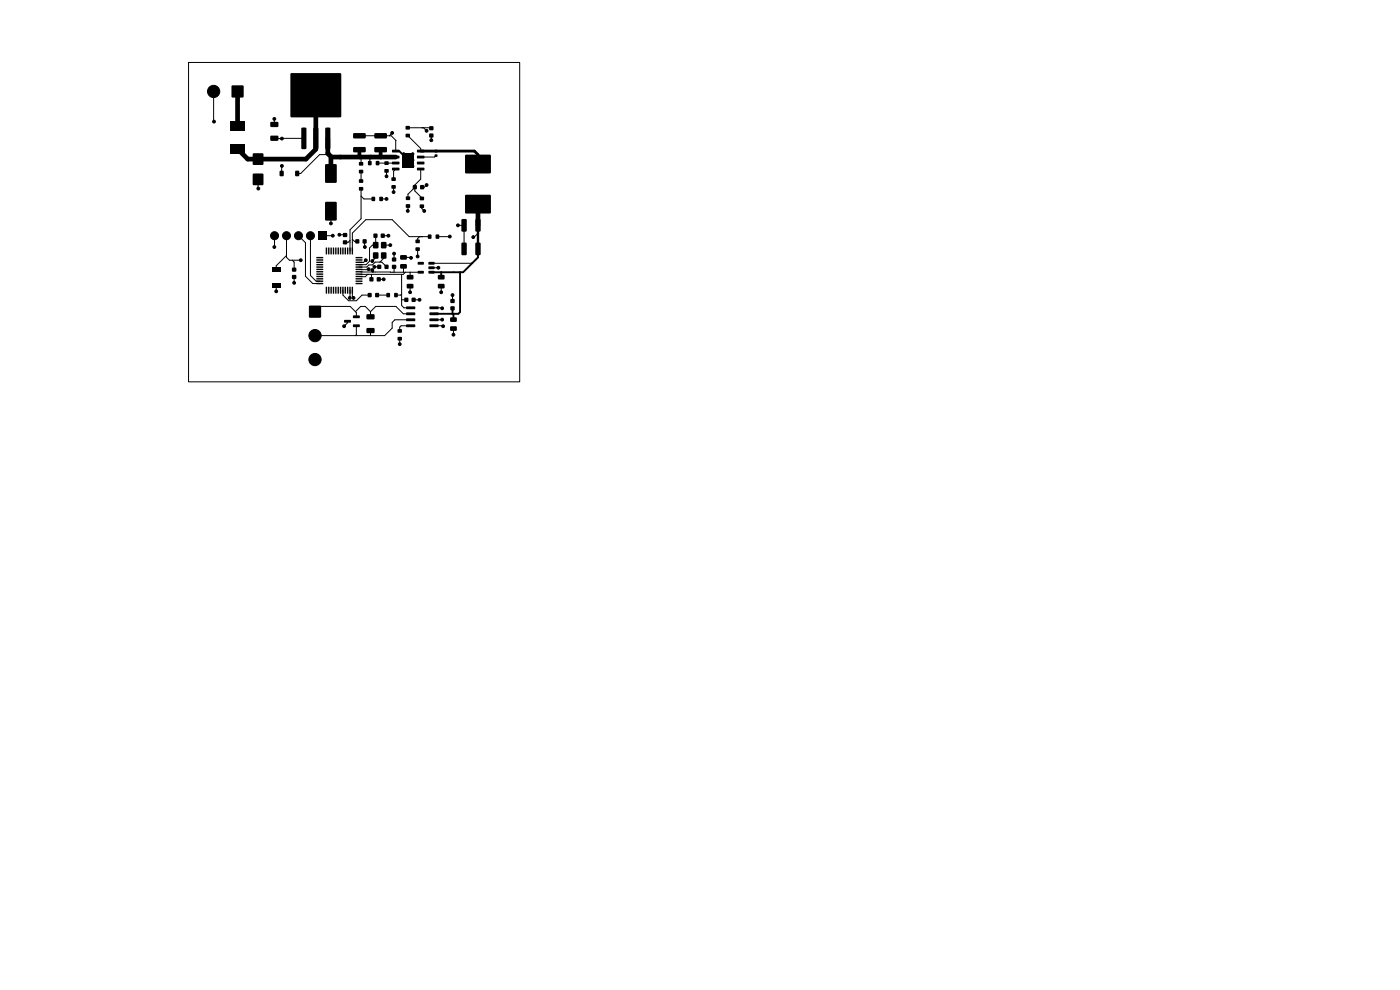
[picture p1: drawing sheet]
<svg xmlns="http://www.w3.org/2000/svg" width="297mm" height="210mm" viewBox="0 0 297 210" stroke-linecap="round" stroke-linejoin="round" font-family="sans-serif">
<g fill="#000">
<path d="M48.8 30.6h3.2v2h-3.2zM48.8 25.7h3.2v2h-3.2zM49.2 18.2h2.4v2.4h-2.4zM53.7 36.9h2.1v2.3h-2.1zM53.7 32.6h2.1v2.3h-2.1zM57.4 28.8h1.5l.2 .2v.7l-.3 .2h-1.3l-.2-.3zM57.4 25.9h1.5l.2 .2v.7l-.3 .2-1.3-.1-.2-.2zM59.4 36.3h.7v1h-.7zM61.7 15.6h10.6v9.2h-10.6zM62.7 36.3h.7v1h-.7zM64 27.1h.8l.2 .2v4.1l-.2 .3-.7-.1-.2-.2zM66.5 27.1h.8l.2 .2v4.1l-.2 .3-.7-.1-.1-.2z"/>
<path d="M69.1 27.1h.7l.3 .2v4.1l-.3 .3-.7-.1-.1-.2zM69 34.9l2.2-.1 .2 .2 .1 3.6-.2 .2h-2.1l-.2-.2zM76.2 38.1h.8v.6h-.8zM76.2 39.7h.8v.7h-.8zM76.2 34.4h.8v.7h-.8zM76.2 36.1h.8v.6h-.8zM75 28.3l2.4-.1 .2 .3v.7l-.3 .2h-2.2l-.2-.3zM75 31.2h2.4l.2 .2v.8l-.3 .1h-2.2l-.2-.2zM78.1 34.2h.7v.8h-.7zM79.8 34.2h.6v.8h-.6zM79.5 28.3l2.4-.1 .2 .3v.7l-.2 .2h-2.3l-.2-.3zM79.5 31.2h2.4l.2 .2v.8l-.2 .1h-2.3l-.2-.2z"/>
<path d="M81.6 35.9h.8v.7h-.8zM81.6 34.3h.8v.6h-.8zM83.2 31.8h1.5v.5h-1.5zM83.2 33.1l1.5-.1v.5l-1.5 .1zM83.2 34.3h1.5v.5l-1.5 .1zM83.2 35.6h1.5v.5h-1.5zM83.1 37.7h.8v.6h-.8zM83.1 39.3h.8v.7h-.8zM85.4 32.4h2.4v3.1h-2.4zM86.1 28.4h.8v.7h-.8zM86.1 26.8h.8v.6h-.8zM87.6 39.3h.8v.8h-.8z"/>
<path d="M88.5 35.6h1.5v.5h-1.5zM88.5 34.3h1.5v.5l-1.5 .1zM88.5 33.1l1.5-.1v.5l-1.5 .1zM88.5 31.8h1.5v.5h-1.5zM89.2 39.3h.7v.8h-.7zM91.1 28.4h.8v.7h-.8zM91.1 26.8h.8v.8h-.8zM92.2 31.8h.6v.5h-.6zM92.2 32.8h.6v.4h-.6zM98.7 32.9h5.4v3.8h-5.4zM57.7 56.8h1.7v.9h-1.7zM62 58.4h.8v.7h-.8z"/>
<path d="M62 56.8h.8v.8h-.8zM67.5 49.2h1.7v1.7h-1.7zM67.1 54.5h1.4l.1 .2-1.4 .1zM67.1 55h1.4l.1 .2-1.4 .1zM67.1 55.5h1.4l.1 .2-1.4 .1zM67.1 56h1.4l.1 .2-1.4 .1zM67.1 56.5h1.4l.1 .2-1.4 .1zM67.1 57h1.4l.1 .2-1.4 .1zM67.1 57.5h1.4l.1 .2-1.4 .1zM67.1 58h1.4l.1 .2-1.4 .1zM67.1 58.5h1.4l.1 .2-1.4 .1zM67.1 59h1.4l.1 .2-1.4 .1z"/>
<path d="M67.1 59.5h1.4l.1 .2-1.4 .1zM69.1 52.5l.3 .1-.1 1.4-.2-.1zM69.6 52.5l.3 .1-.1 1.4-.2-.1zM70.1 52.5l.3 .1-.1 1.4-.2-.1zM70.6 52.5l.3 .1-.1 1.4-.2-.1zM69 42.9l2.2-.1 .2 .2 .1 3.6-.2 .2h-2.1l-.2-.2zM71.1 52.5l.3 .1-.1 1.4-.2-.1zM71.6 52.5l.3 .1-.1 1.4-.2-.1zM72.1 52.5l.3 .1-.1 1.4-.2-.1zM72.6 52.5l.3 .1-.1 1.4-.2-.1zM72.8 51h.8v.8h-.8zM72.8 49.5h.8v.7h-.8z"/>
<path d="M73.1 52.5l.3 .1-.1 1.4-.2-.1zM73.6 52.5l.3 .1-.1 1.4-.2-.1zM74.1 52.5l.3 .1-.1 1.4-.2-.1zM74.6 52.5l.3 .1-.1 1.4-.2-.1zM75.4 50.8h.8v.8h-.8zM75.4 59.5h1.4l.1 .2-1.4 .1zM75.4 59h1.4l.1 .2-1.4 .1zM75.4 58.5h1.4l.1 .2-1.4 .1zM75.4 58h1.4l.1 .2-1.4 .1zM75.4 57.5h1.4l.1 .2-1.4 .1zM75.4 57h1.4l.1 .2-1.4 .1zM75.4 56.5h1.4l.1 .2-1.4 .1z"/>
<path d="M75.4 56h1.4l.1 .2-1.4 .1zM75.4 55.5h1.4l.1 .2-1.4 .1zM75.4 55h1.4l.1 .2-1.4 .1zM75.4 54.5h1.4l.1 .2-1.4 .1zM77 50.8h.7v.8h-.7zM78.9 41.8h.6v.8h-.6zM79.3 49.6h.7v.8h-.7zM78.4 58.8h.8v.9h-.8zM79.2 53.6h1v1.2h-1zM79.2 51.4h1v1.2h-1zM80.5 41.8h.7v.8h-.7zM80.8 49.6h.8v.8h-.8z"/>
<path d="M80 58.8h.7v.9h-.7zM80.1 56.2h.7v.8h-.7zM80.9 51.4h1v1.2h-1zM80.9 53.6h1v1.2h-1zM81.6 56.2h.8v.8h-.8zM83.2 56.2h.8v.8h-.8zM83.2 54.7h.8v.7h-.8zM84.9 56.1l1.3-.1 .1 .3v.5l-.2 .2h-1.1l-.1-.2zM84.9 54.2l1.3-.1 .1 .3v.5l-.2 .2h-1.1l-.1-.2zM86.1 43.4h.9v.6h-.9zM86.1 41.7h.9v.7h-.9zM86.3 58.4l1.3-.1 .1 .3v.5l-.2 .2h-1.1l-.1-.2z"/>
<path d="M88.2 50.9h.8v.6h-.8zM88.2 52.5h.8v.7h-.8zM89.1 41.8h.8v.6h-.8zM89.1 43.4h.8v.7h-.8zM88.6 55.6h1.2l.1 .5h-1.2zM88.6 57.5h1.2l.1 .5h-1.2zM90.8 49.8h.7v.8h-.7zM90.9 57.5h1.2l.1 .5h-1.2zM90.9 56.5h1.2l.1 .5-1.2 .1zM90.9 55.6h1.2l.1 .5h-1.2zM92.5 49.8h.6v.8h-.6zM92.9 58.4l1.3-.1 .1 .3v.5l-.2 .2h-1.1l-.1-.2z"/>
<path d="M97.9 51.5h.9l.2 .1v2.3l-.1 .2-.8 .1-.2-.2zM97.9 46.5h.9l.2 .1v2.3l-.1 .2-.8 .1-.2-.2zM100.9 51.5h.8l.3 .1v2.3l-.2 .2-.7 .1-.3-.2zM100.9 46.5h.8l.3 .1v2.3l-.2 .2-.7 .1-.3-.2zM98.7 41.4h5.4v3.8h-5.4zM57.7 60.2h1.7v.9h-1.7zM65.6 64.9h2.5v2.4h-2.5zM67.1 60h1.4l.1 .2-1.4 .1zM69.1 60.8l.3 .1-.1 1.4-.2-.1zM69.6 60.8l.3 .1-.1 1.4-.2-.1zM70.1 60.8l.3 .1-.1 1.4-.2-.1zM70.6 60.8l.3 .1-.1 1.4-.2-.1z"/>
<path d="M71.1 60.8l.3 .1-.1 1.4-.2-.1zM71.6 60.8l.3 .1-.1 1.4-.2-.1zM72.1 60.8l.3 .1-.1 1.4-.2-.1zM72.6 60.8l.3 .1-.1 1.4-.2-.1zM73.1 60.8l.3 .1-.1 1.4-.2-.1zM73.6 60.8l.3 .1-.1 1.4-.2-.1zM74.1 60.8l.3 .1-.1 1.4-.2-.1zM73 67.9h1.4l.1 .5h-1.4zM74.6 60.8l.3 .1-.1 1.4-.2-.1zM74.9 68.8h1.3l.1 .5-1.3 .1zM74.9 66.9h1.3l.1 .5-1.3 .1zM75.4 60h1.4l.1 .2-1.4 .1z"/>
<path d="M77.8 69.6h1.5l.2 .2v.7l-.3 .2h-1.3l-.2-.3zM77.8 66.7h1.5l.2 .2v.7l-.3 .2-1.3-.1-.2-.2zM78.1 62.2h.7v.8h-.7zM79.6 62.2h.8v.8h-.8zM82 62.2h.7v.8h-.7zM83.7 62.2h.6v.8h-.6zM84.4 69.9h.8v.6h-.8zM84.4 71.5h.8v.7h-.8zM85.8 63.2h.8v.8h-.8zM87.4 63.2h.7v.8h-.7zM86.3 60.3l1.3-.1 .1 .3v.5l-.2 .2h-1.1l-.1-.2zM86.2 68.8h1.8l.1 .5-1.9 .1z"/>
<path d="M86.2 67.6l1.8-.1 .1 .5-1.9 .1zM86.2 66.3h1.8l.1 .5-1.9 .1zM86.2 65h1.8l.1 .5-1.9 .1zM91.1 65h1.9v.5l-1.8 .1zM91.1 66.3h1.9v.5l-1.8 .1zM91.1 67.6l1.9-.1v.5l-1.8 .1zM91.1 68.8h1.9v.5l-1.8 .1zM92.9 60.3l1.3-.1 .1 .3v.5l-.2 .2h-1.1l-.1-.2zM95.6 65h.8v.8h-.8zM95.6 63.5h.8v.7h-.8zM95.5 67.4l1.3-.1 .1 .3v.5l-.2 .2h-1.1l-.1-.2zM95.5 69.3l1.3-.1 .1 .3v.5l-.2 .2h-1.1l-.1-.2z"/>
</g>
<g fill="#000" stroke="#000" stroke-width=".21">
<circle cx="45.3" cy="19.4" r="1.3"/>
<circle cx="45.4" cy="25.8" r=".3"/>
<circle cx="54.8" cy="40" r=".3"/>
<circle cx="58.2" cy="25.2" r=".3"/>
<circle cx="59.8" cy="35.2" r=".3"/>
<circle cx="59.8" cy="29.4" r=".3"/>
<circle cx="82" cy="37.4" r=".3"/>
<circle cx="83.2" cy="28.2" r=".3"/>
<circle cx="85.6" cy="32.6" r=".25"/>
<circle cx="85.6" cy="33.9" r=".25"/>
<circle cx="85.6" cy="35.2" r=".25"/>
<circle cx="87.6" cy="32.7" r=".25"/>
<circle cx="87.6" cy="34" r=".25"/>
<circle cx="87.6" cy="35.2" r=".25"/>
<circle cx="90.5" cy="27.8" r=".3"/>
<circle cx="90.5" cy="39.2" r=".3"/>
<circle cx="91.5" cy="29.8" r=".3"/>
<circle cx="58.2" cy="52.4" r=".3"/>
<circle cx="58.2" cy="50" r=".85"/>
<circle cx="60.8" cy="50" r=".85"/>
<circle cx="63.3" cy="50" r=".85"/>
<circle cx="63.8" cy="55.2" r=".3"/>
<circle cx="65.9" cy="50" r=".85"/>
<circle cx="70.2" cy="47.4" r=".3"/>
<circle cx="70.6" cy="50" r=".3"/>
<circle cx="72" cy="49.8" r=".3"/>
<circle cx="77.4" cy="52.4" r=".3"/>
<circle cx="77.6" cy="55.2" r=".3"/>
<circle cx="78.2" cy="57.1" r=".3"/>
<circle cx="79" cy="55.4" r=".3"/>
<circle cx="79" cy="57.3" r=".3"/>
<circle cx="79.4" cy="56.6" r=".3"/>
<circle cx="81.4" cy="59.3" r=".3"/>
<circle cx="82" cy="42.2" r=".3"/>
<circle cx="82.4" cy="50" r=".3"/>
<circle cx="82.8" cy="52" r=".3"/>
<circle cx="83.5" cy="40.7" r=".3"/>
<circle cx="83.6" cy="53.8" r=".3"/>
<circle cx="86.5" cy="44.7" r=".3"/>
<circle cx="87.2" cy="54.7" r=".3"/>
<circle cx="88.6" cy="54.4" r=".3"/>
<circle cx="90" cy="44.7" r=".3"/>
<circle cx="93" cy="56.8" r=".3"/>
<circle cx="95.4" cy="50.2" r=".3"/>
<circle cx="97.1" cy="47.8" r=".3"/>
<circle cx="100.4" cy="50.3" r=".3"/>
<circle cx="58.6" cy="61.8" r=".3"/>
<circle cx="62.4" cy="60" r=".3"/>
<circle cx="66.8" cy="76.3" r="1.3"/>
<circle cx="66.8" cy="71.2" r="1.3"/>
<circle cx="73" cy="69.2" r=".3"/>
<circle cx="74.2" cy="63.2" r=".3"/>
<circle cx="75" cy="63.2" r=".3"/>
<circle cx="84.8" cy="73" r=".3"/>
<circle cx="87" cy="62" r=".3"/>
<circle cx="89" cy="63.6" r=".3"/>
<circle cx="93.6" cy="62" r=".3"/>
<circle cx="93.8" cy="65.4" r=".3"/>
<circle cx="93.8" cy="67.8" r=".3"/>
<circle cx="94" cy="69.2" r=".3"/>
<circle cx="96" cy="62.6" r=".3"/>
<circle cx="96.2" cy="71" r=".3"/>
</g>
<g fill="none" stroke="#000" stroke-width=".21">
<path d="M40 13.2h70.2v67.8h-70.2zM45.3 19.4l.1 6.4M54.7 38.1l.1 1.9M58.2 29.3l6.3 .1M58.2 25.2v1.2M59.8 35.2l-.1 1.6M69.8 32.8h-2l-4 4h-.8M70.3 33.3l-.1 .2M76.2 28.8h6.8l1 1-.1 2.2M76.2 33.2l.4 .3v1.3M76.6 36.4v2M78.6 33.3l-.2 .2v1.1"/>
<path d="M80.1 34.6h3.8M80.7 33.3h.1M82 36.3v1.1M83.2 28.2l-.6 .6M83.5 39.7v1.1M83.9 35.9l-.4 .4v1.7M83.9 34.6h.1M86.5 27.1l5 .1M86.5 28.8l2.8 2.7v.5M87.8 39.5l.2 .2-1.4 1.5v.9M89.3 35.9v2.1l-1.3 1.3v1.2l1.5 1.6M89.6 39.7l-.1 .1"/>
<path d="M89.8 27.1l.7 .7M90.5 39.3l-.4 .4h-.5M91.5 28.8v1M92.5 32v.1M92.5 33l-.3 .3-2.9 .1M58.2 50v2.4M60.8 50v4.6l.6 .6h2.4M60.8 54.2l-2.2 2.2v.8M62 55.2l.4 .4v1.6M62.4 58.8v1.2M63.3 50l1.5 1.5v7.1l1.5 1.6h1.5M65.9 50v8.4l1.2 1.3h.7"/>
<path d="M68.4 50h2.2M70.2 44.8v2.6M72 49.8l1.2 .1M74.2 51l-.4 .4h-.6M74.8 50.8l.4 .4h.6M76.6 57.7l12.7 .1M76.6 40.1v6.3l-2.4 2.4v4.4M76.6 41.6l.6 .6h2M77.3 51.2l.1 1.2M77.6 55.2l-.5 .5h-.9M78 58.2l-.5 .5h-.9M78.2 57.1l-1.6 .1"/>
<path d="M78.4 55.1h.1M78.8 58.2v1.1M79 57.3l.2 .4M79.6 50l.1 2h-.7l-.6 .6v2.8l-.8 .8h-1.4M79.7 54.2v.5l-.7 .7M80.3 59.3h1.1M80.4 56.6h-1M80.8 42.2h1.2M81.2 50h1.2M81.4 54.8l-.8 .8M81.4 52h1.4M82 56.6l-1-1h-1.4l-.6 .6h-.7l-.5 .5h-1.6"/>
<path d="M83.6 53.8v1.3M83.6 56.6v1.2M85.2 58.2v6.6l.5 .5h1.4M85.6 56.5v1.3M85.6 54.6l1.6 .1M86 57.8l-.5 .4h-8.9M86.6 43.7l-.1 1.1M87 57.8v1M88.6 52.9v1.5M89 50.2l-.4 .4v.6M89.5 43.8v.5l.5 .5M91.2 50.2h-4.4l-3.6-3.6h-5.6l-2.8 2.9v3.7"/>
<path d="M91.5 56.8h1.5M95.4 50.2h-2.6M97.1 47.8h1.4v5M100.2 55.8l-8.7 .1M101.4 49.5l-.8 .8h-.2M58.6 60.6v1.2M66.8 66.1l1.1-1.1h6.4l1.3 1.3v.9M72.7 61.6v1l1.3 1.2h1.6l1.2-1.2h1.6M73.7 68.2v.3l-.7 .7M74.2 61.6v1.6M74.8 61.6v1.4l.2 .2M75.4 66.1l1.1-1.1h1l1.1 1.1"/>
<path d="M75.6 69.1v1.9l-.2 .2M78.6 66.1v1.1M78.6 70.1v1.1M78.6 66.1l1.1-1.1h4.3l1.6 1.6h1.5M80 62.6h2.3M84.8 71.9v1.1M85.2 62.4l-.2 .2h-1M85.2 63.6h1M87 60.7v1.3M87.1 67.8h-3.3l-.6 .6v1.2l-1.6 1.6h-14.8M87.1 69.1h-2l-.3 .3v.8M87.7 63.6h1.3"/>
<path d="M92.1 65.3l1.7 .1M92.1 69.1l1.9 .1M93.6 60.7v1.3M93.8 67.8h-1.7M96 66.6h.2M96 62.6v1.3M96.2 69.7v1.3"/>
</g>
<path d="M83.9 32h.8l1.9 2M93.6 57.8v1M97.6 57.8v8.4l-.4 .4h-1v1.2M101.4 52.8v1.8l-3.2 3.2h-6.7M96 65.4v1.2h-3.9" fill="none" stroke="#000" stroke-width=".4"/>
<path d="M50.4 19.4v7.3M67 20.2v11.5l-2.1 2.1h-12.4l-2.1-2.2M69.5 29.4v3.1l.8 .8h13.6M70.2 33.5v3.3M101.4 43.3v4.5" fill="none" stroke="#000" stroke-width="1"/>
<path d="M101.4 47.8v5" fill="none" stroke="#000" stroke-width=".5"/>
<path d="M89.3 32l11.3 .1 .8 .7v2" fill="none" stroke="#000" stroke-width=".6"/>
<path d="M76.2 31.8v1.4M80.7 31.8v1.5" fill="none" stroke="#000" stroke-width=".8"/>
</svg>
